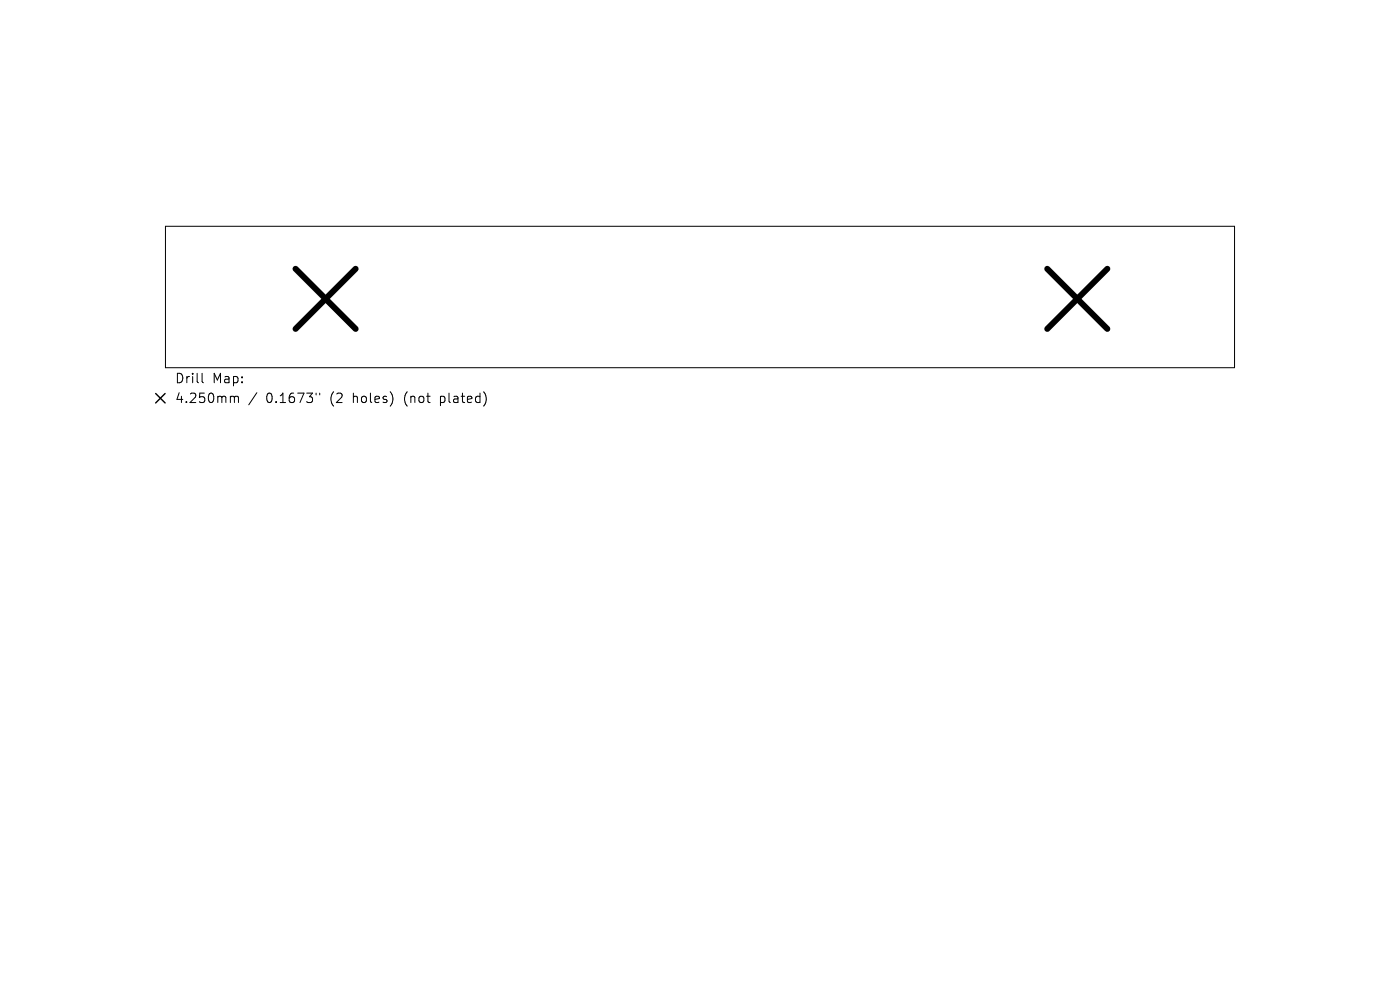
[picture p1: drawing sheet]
<svg xmlns="http://www.w3.org/2000/svg" width="297mm" height="210mm" viewBox="0 0 297 210" stroke-linecap="round" stroke-linejoin="round" font-family="sans-serif">
<defs><g id="words">
<g font-size="2.8">
<text x="37" y="81.6">Drill</text>
<text x="45" y="81.6">Map:</text>
<text x="37" y="85.8">4.250mm</text>
<text x="56.5" y="85.8">0.1673&quot;</text>
<text x="70.2" y="85.8">(2</text>
<text x="75.2" y="85.8">holes)</text>
<text x="86.2" y="85.8">(not</text>
<text x="94" y="85.8">plated)</text>
</g>
</g></defs>
<path d="M35.1 48h226.8v30h-226.8zM42.9 79.2v1.7l.3 .3M49.2 84.1h.2l.3 .2M49.7 84.3l.3-.2 .5 .1 .1 1.2M49.7 84.3v1.1M54.5 83.3l-1.7 2.6M67.1 83.4v.4M67.8 83.4v.4" fill="none" stroke="#000" stroke-width=".21"/>
<path d="M62.7 57l12.7 12.8M75.4 57l-12.7 12.8M222.2 57l12.7 12.8M234.9 57l-12.7 12.8" fill="none" stroke="#000" stroke-width="1.3"/>
<path d="M33 83.5l2 2M35 83.5l-2 2" fill="none" stroke="#000" stroke-width=".3"/>
<use href="#words"/>
</svg>
